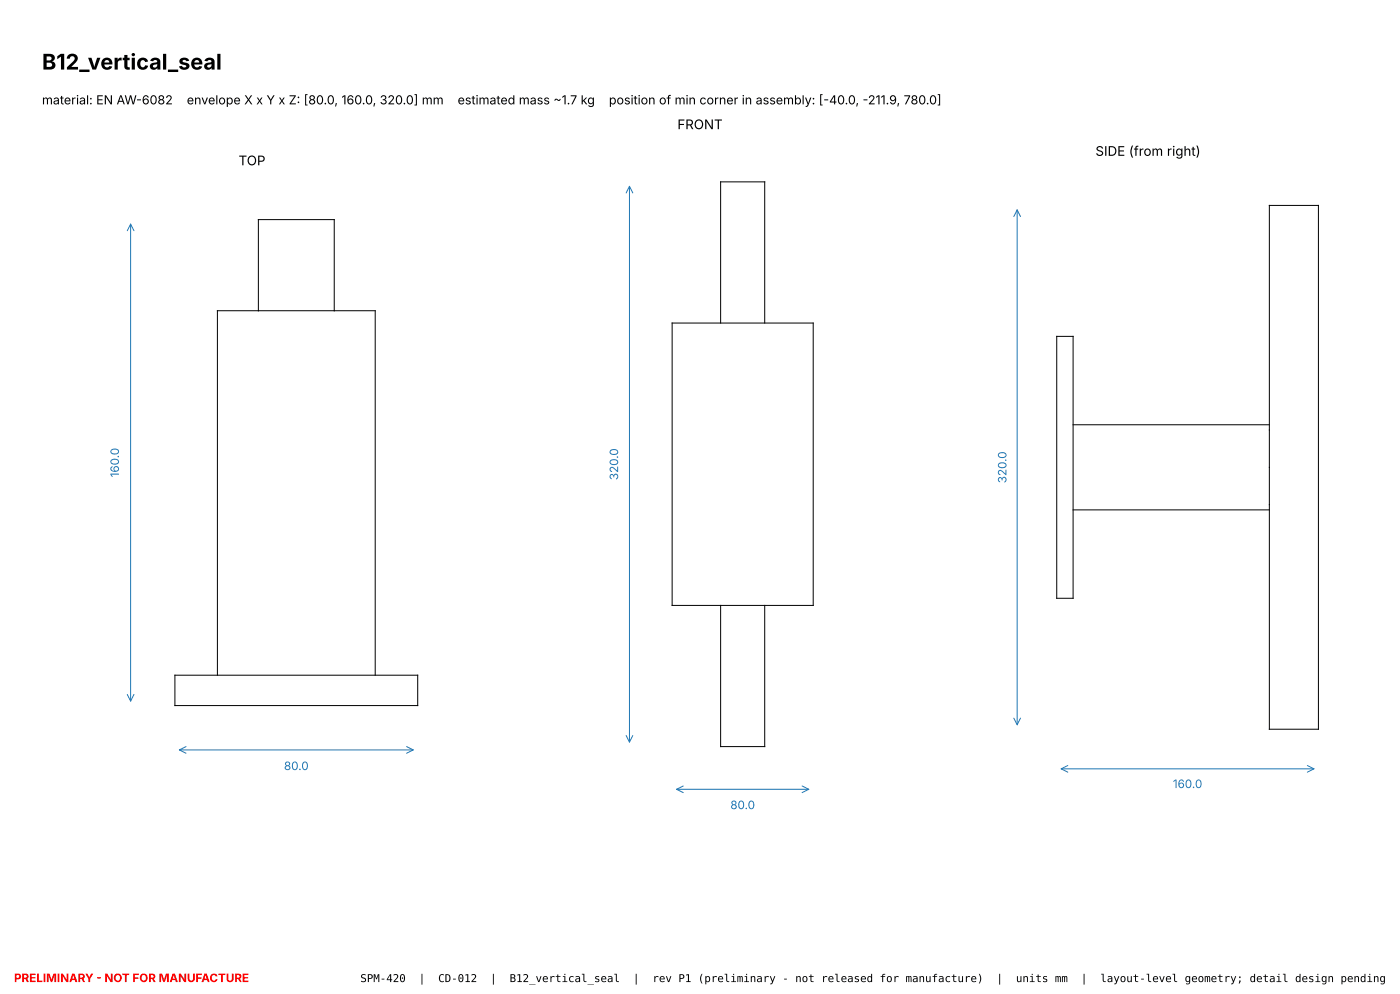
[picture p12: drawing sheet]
<svg xmlns="http://www.w3.org/2000/svg" width="297mm" height="211mm" viewBox="0 0 297 211" stroke-linecap="round" stroke-linejoin="round" font-family="sans-serif">
<defs><g id="words">
<text font-size="4.6" x="8.9" y="14.8">B12_vertical_seal</text>
<g font-size="2.8">
<text x="143.8" y="27.4">FRONT</text>
<text x="50.6" y="35.1">TOP</text>
<text x="232.5" y="33.1">SIDE (from right)</text>
</g>
<g font-size="2.6">
<text x="8.9" y="22.1">material: EN AW-6082</text>
<text x="39.7" y="22.1">envelope X x Y x Z: [80.0, 160.0, 320.0] mm</text>
<text x="97.1" y="22.1">estimated mass ~1.7 kg</text>
<text x="129.2" y="22.1">position of min corner in assembly: [-40.0, -211.9, 780.0]</text>
</g>
<g font-size="2.5" fill="#1f77b4">
<text x="25.2" y="101.2" transform="rotate(-90 25.2 101.2)">160.0</text>
<text x="131.2" y="101.8" transform="rotate(-90 131.2 101.8)">320.0</text>
<text x="213.6" y="102.5" transform="rotate(-90 213.6 102.5)">320.0</text>
<text x="60.3" y="163.3">80.0</text>
<text x="249" y="167.1">160.0</text>
<text x="155" y="171.6">80.0</text>
</g>
<text font-size="2.5" fill="#f00" x="3" y="208.3">PRELIMINARY - NOT FOR MANUFACTURE</text>
<g font-size="2.3">
<text x="76.5" y="208.3">SPM-420</text>
<text x="88.9" y="208.3">|</text>
<text x="93" y="208.3">CD-012</text>
<text x="104" y="208.3">|</text>
<text x="108.2" y="208.3">B12_vertical_seal</text>
<text x="134.4" y="208.3">|</text>
<text x="138.5" y="208.3">rev P1 (preliminary - not released for manufacture)</text>
<text x="211.5" y="208.3">|</text>
<text x="215.6" y="208.3">units mm</text>
<text x="229.4" y="208.3">|</text>
<text x="233.6" y="208.3">layout-level geometry; detail design pending</text>
</g>
</g></defs>
<path d="M269.4 43.6h10.5v111.1h-10.5zM54.8 65.9h-8.7v77.3M54.8 65.9v-19.3h16.1v19.3M54.8 65.9h16.1M70.9 65.9h8.7v77.3M142.7 68.5h29.9v59.9h-29.9zM153 68.5v-29.9h9.3v29.9M224.3 71.3h3.5v55.6h-3.5zM227.8 90.1h41.6M227.8 108.1h41.6M153 128.4v29.9h9.3v-29.9M37.1 143.2h51.6v6.4h-51.6z" fill="none" stroke="#000" stroke-width=".21"/>
<g fill="none" stroke="#1f77b4" stroke-width=".21">
<path d="M133.6 39.5v117.9M27 48.9l.7-1.4 .7 1.4M27.7 47.5v101.2M132.9 40.9l.7-1.4 .7 1.4M215.2 45.9l.7-1.4 .7 1.4M215.9 44.5v109.2M27 147.3l.7 1.4 .7-1.4M38.1 159.1h49.6M39.5 158.3l-1.4 .8 1.4 .7M86.3 158.3l1.4 .8-1.4 .7M132.9 156l.7 1.4 .7-1.4M215.2 152.3l.7 1.4 .7-1.4"/>
<path d="M143.6 167.4h28.1M145 166.7l-1.4 .7 1.4 .7M170.3 166.7l1.4 .7-1.4 .7M225.3 163.1h53.6M226.7 162.4l-1.4 .7 1.4 .7M277.5 162.4l1.4 .7-1.4 .7"/>
</g>
<use href="#words"/>
</svg>
